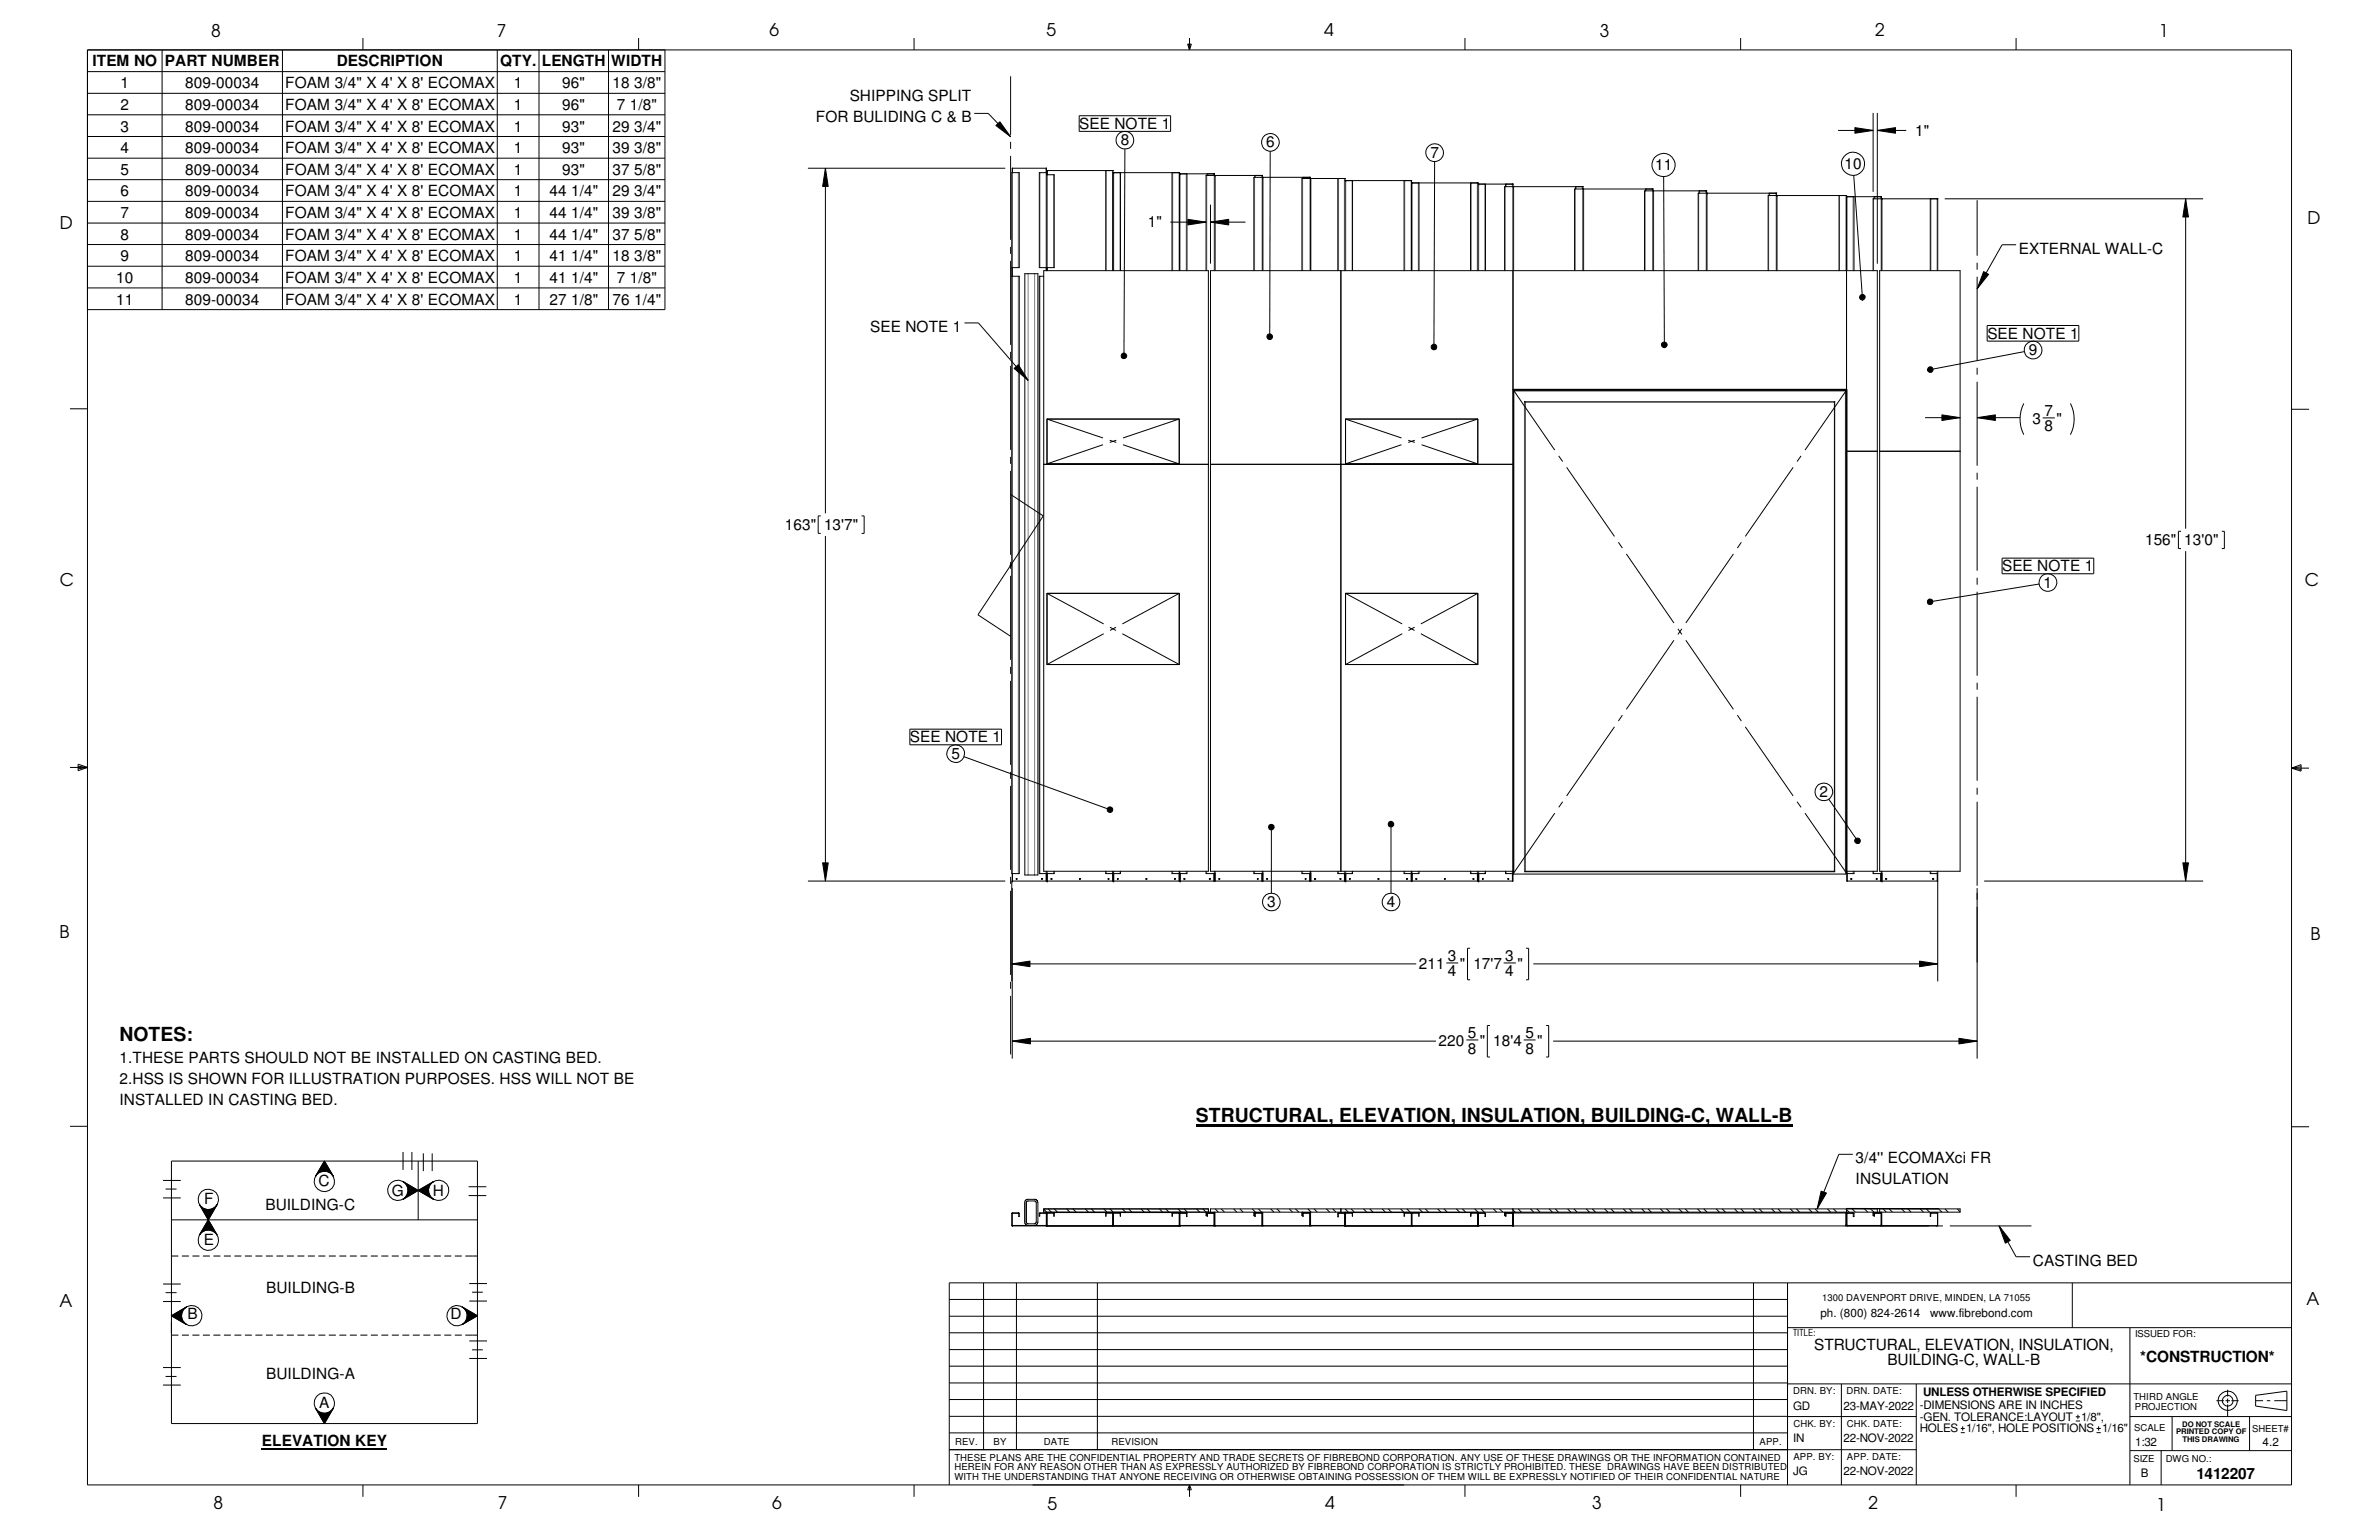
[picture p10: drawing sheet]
<svg xmlns="http://www.w3.org/2000/svg" width="432mm" height="279mm" viewBox="0 0 432 279" stroke-linecap="round" stroke-linejoin="round" font-family="sans-serif">
<defs><g id="words">
<g font-size="3.5">
<text x="21.7" y="188.8">NOTES:</text>
<text x="217" y="203.6">STRUCTURAL, ELEVATION, INSULATION, BUILDING-C, WALL-B</text>
</g>
<g font-size="3.2">
<text x="38.3" y="6.6">8</text>
<text x="90.2" y="6.7">7</text>
<text x="139.7" y="6.5">6</text>
<text x="190" y="6.5">5</text>
<text x="240.4" y="6.6">4</text>
<text x="290.4" y="6.7">3</text>
<text x="340.4" y="6.5">2</text>
<text x="391.8" y="6.7">1</text>
<text x="10.9" y="41.5">D</text>
<text x="418.8" y="40.7">D</text>
<text x="10.8" y="106.3">C</text>
<text x="418.3" y="106.4">C</text>
<text x="10.8" y="170.2">B</text>
<text x="419.4" y="170.6">B</text>
<text x="10.8" y="237.2">A</text>
<text x="418.6" y="236.7">A</text>
<text x="38.8" y="273.8">8</text>
<text x="90.3" y="273.8">7</text>
<text x="140.2" y="273.8">6</text>
<text x="190.1" y="273.9">5</text>
<text x="240.5" y="273.8">4</text>
<text x="289" y="273.9">3</text>
<text x="339.1" y="273.9">2</text>
<text x="391.3" y="274.1">1</text>
</g>
<g font-size="2.8">
<text x="16.8" y="12">ITEM NO PART NUMBER</text>
<text x="21.9" y="16">1</text>
<text x="33.6" y="16">809-00034</text>
<text x="51.8" y="16">FOAM 3/4&quot; X 4' X 8' ECOMAX</text>
<text x="61.1" y="12">DESCRIPTION</text>
<text x="90.8" y="12">QTY. LENGTH WIDTH</text>
<text x="93.3" y="16">1</text>
<text x="102.1" y="16">96&quot;</text>
<text x="111.2" y="16">18 3/8&quot;</text>
<text x="21.9" y="20">2</text>
<text x="21.9" y="23.9">3</text>
<text x="33.6" y="20">809-00034</text>
<text x="33.6" y="23.9">809-00034</text>
<text x="51.8" y="20">FOAM 3/4&quot; X 4' X 8' ECOMAX</text>
<text x="51.8" y="23.9">FOAM 3/4&quot; X 4' X 8' ECOMAX</text>
<text x="93.3" y="20">1</text>
<text x="93.3" y="23.9">1</text>
<text x="102.1" y="20">96&quot;</text>
<text x="102.1" y="23.9">93&quot;</text>
<text x="111.2" y="23.9">29 3/4&quot;</text>
<text x="111.9" y="20">7 1/8&quot;</text>
<text x="148.1" y="22.2">FOR BULIDING C &amp; B</text>
<text x="154.2" y="18.4">SHIPPING SPLIT</text>
<text x="195.9" y="23.3">SEE NOTE 1</text>
<text x="21.9" y="27.8">4</text>
<text x="33.6" y="27.8">809-00034</text>
<text x="51.8" y="27.8">FOAM 3/4&quot; X 4' X 8' ECOMAX</text>
<text x="93.3" y="27.8">1</text>
<text x="102.1" y="27.8">93&quot;</text>
<text x="111.2" y="27.8">39 3/8&quot;</text>
<text x="203.4" y="26.4">8</text>
<text x="229.8" y="26.8">6</text>
<text x="259.6" y="28.6">7</text>
<text x="347.6" y="24.6">1&quot;</text>
<text x="21.9" y="31.7">5</text>
<text x="21.9" y="35.6">6</text>
<text x="33.6" y="31.7">809-00034</text>
<text x="33.6" y="35.6">809-00034</text>
<text x="51.8" y="31.7">FOAM 3/4&quot; X 4' X 8' ECOMAX</text>
<text x="51.8" y="35.6">FOAM 3/4&quot; X 4' X 8' ECOMAX</text>
<text x="93.3" y="31.7">1</text>
<text x="93.3" y="35.6">1</text>
<text x="99.7" y="35.6">44 1/4&quot;</text>
<text x="102.1" y="31.7">93&quot;</text>
<text x="111.2" y="35.6">29 3/4&quot;</text>
<text x="111.2" y="31.7">37 5/8&quot;</text>
<text x="300.4" y="30.9">11</text>
<text x="334.8" y="30.6">10</text>
<text x="21.9" y="39.6">7</text>
<text x="33.6" y="39.6">809-00034</text>
<text x="51.8" y="39.6">FOAM 3/4&quot; X 4' X 8' ECOMAX</text>
<text x="93.3" y="39.6">1</text>
<text x="99.7" y="39.6">44 1/4&quot;</text>
<text x="111.2" y="39.6">39 3/8&quot;</text>
<text x="208.3" y="41.3">1&quot;</text>
<text x="21.9" y="43.5">8</text>
<text x="21.9" y="47.4">9</text>
<text x="33.6" y="43.5">809-00034</text>
<text x="33.6" y="47.4">809-00034</text>
<text x="51.8" y="43.5">FOAM 3/4&quot; X 4' X 8' ECOMAX</text>
<text x="51.8" y="47.4">FOAM 3/4&quot; X 4' X 8' ECOMAX</text>
<text x="93.3" y="43.5">1</text>
<text x="93.3" y="47.4">1</text>
<text x="99.7" y="43.5">44 1/4&quot;</text>
<text x="99.7" y="47.4">41 1/4&quot;</text>
<text x="111.2" y="43.5">37 5/8&quot;</text>
<text x="111.2" y="47.4">18 3/8&quot;</text>
<text x="366.4" y="46.1">EXTERNAL WALL-C</text>
<text x="21.1" y="51.4">10</text>
<text x="33.6" y="51.4">809-00034</text>
<text x="51.8" y="51.4">FOAM 3/4&quot; X 4' X 8' ECOMAX</text>
<text x="93.3" y="51.4">1</text>
<text x="99.7" y="51.4">41 1/4&quot;</text>
<text x="111.9" y="51.4">7 1/8&quot;</text>
<text x="21.1" y="55.3">11</text>
<text x="33.6" y="55.3">809-00034</text>
<text x="51.8" y="55.3">FOAM 3/4&quot; X 4' X 8' ECOMAX</text>
<text x="93.3" y="55.3">1</text>
<text x="99.7" y="55.3">27 1/8&quot;</text>
<text x="111.2" y="55.3">76 1/4&quot;</text>
<text x="157.9" y="60.2">SEE NOTE 1</text>
<text x="360.7" y="61.4">SEE NOTE 1</text>
<text x="368.2" y="64.4">9</text>
<text x="368.9" y="77">3</text>
<text x="371.1" y="75.4">7</text>
<text x="373.3" y="77">&quot;</text>
<text x="371.1" y="78.3">8</text>
<text x="142.5" y="96.2">163&quot;</text>
<text x="149.6" y="96.2">13'7&quot;</text>
<text x="389.3" y="98.9">156&quot;</text>
<text x="396.5" y="98.9">13'0&quot;</text>
<text x="363.4" y="103.6">SEE NOTE 1</text>
<text x="370.9" y="106.6">1</text>
<text x="165.1" y="134.7">SEE NOTE 1</text>
<text x="172.7" y="137.7">5</text>
<text x="330.2" y="144.6">2</text>
<text x="230" y="164.6">3</text>
<text x="251.7" y="164.6">4</text>
<text x="257.5" y="175.9">211</text>
<text x="262.8" y="177.2">4</text>
<text x="262.8" y="174.3">3</text>
<text x="265" y="175.9">&quot;</text>
<text x="267.4" y="175.9">17'7</text>
<text x="273.2" y="174.3">3</text>
<text x="273.2" y="177.2">4</text>
<text x="275.4" y="175.9">&quot;</text>
<text x="261.1" y="189.9">220</text>
<text x="266.4" y="191.2">8</text>
<text x="266.4" y="188.3">5</text>
<text x="268.6" y="189.9">&quot;</text>
<text x="271" y="189.9">18'4</text>
<text x="276.9" y="191.2">8</text>
<text x="276.9" y="188.3">5</text>
<text x="279" y="189.9">&quot;</text>
<text x="21.7" y="192.8">1.THESE PARTS SHOULD NOT BE INSTALLED ON CASTING BED.</text>
<text x="21.7" y="196.7">2.HSS IS SHOWN FOR ILLUSTRATION PURPOSES. HSS WILL NOT BE</text>
<text x="21.7" y="200.5">INSTALLED IN CASTING BED.</text>
<text x="57.8" y="215.3">C</text>
<text x="336.8" y="211">3/4'' ECOMAXci FR</text>
<text x="336.8" y="214.8">INSULATION</text>
<text x="37.1" y="218.4">F</text>
<text x="48.2" y="219.5">BUILDING-C</text>
<text x="71.1" y="217">G</text>
<text x="78.6" y="217">H</text>
<text x="37" y="225.8">E</text>
<text x="369" y="229.6">CASTING BED</text>
<text x="34" y="239.4">B</text>
<text x="48.3" y="234.6">BUILDING-B</text>
<text x="81.7" y="239.4">D</text>
<text x="329.3" y="244.9">STRUCTURAL, ELEVATION, INSULATION,</text>
<text x="48.3" y="250.1">BUILDING-A</text>
<text x="342.6" y="247.7">BUILDING-C, WALL-B</text>
<text x="388.5" y="247.1">*CONSTRUCTION*</text>
<text x="58" y="255.4">A</text>
<text x="47.5" y="262.4">ELEVATION KEY</text>
<text x="398.7" y="268.4">1412207</text>
</g>
<g font-size="2.1">
<text x="330.4" y="239">ph. (800) 824-2614</text>
<text x="350.4" y="239">www.fibrebond.com</text>
<text x="325.5" y="255.7">GD</text>
<text x="334.6" y="255.7">23-MAY-2022</text>
<text x="348.4" y="255.7">-DIMENSIONS ARE IN INCHES</text>
<text x="348.4" y="257.8">-GEN. TOLERANCE:LAYOUT</text>
<text x="349" y="253.2">UNLESS OTHERWISE SPECIFIED</text>
<text x="377.7" y="257.8">1/8&quot;,</text>
<text x="325.5" y="261.6">IN</text>
<text x="334.6" y="261.6">22-NOV-2022</text>
<text x="348.4" y="259.9">HOLES 1/16&quot;, HOLE POSITIONS 1/16&quot;</text>
<text x="387.6" y="262.4">1:32</text>
<text x="410.7" y="262.4">4.2</text>
<text x="325.5" y="267.6">JG</text>
<text x="334.6" y="267.6">22-NOV-2022</text>
<text x="388.6" y="267.9">B</text>
</g>
<g font-size="1.7">
<text x="330.7" y="236.1">1300 DAVENPORT DRIVE, MINDEN, LA 71055</text>
<text x="325.5" y="242.4">TITLE:</text>
<text x="387.5" y="242.7">ISSUED FOR:</text>
<text x="325.5" y="252.9">DRN. BY:</text>
<text x="335.2" y="252.9">DRN. DATE:</text>
<text x="387.2" y="254">THIRD ANGLE</text>
<text x="387.5" y="255.7">PROJECTION</text>
<text x="173.4" y="262.2">REV.</text>
<text x="180.3" y="262.2">BY</text>
<text x="189.5" y="262.2">DATE</text>
<text x="201.7" y="262.2">REVISION</text>
<text x="319.4" y="262.2">APP.</text>
<text x="325.5" y="258.9">CHK. BY:</text>
<text x="335.2" y="258.9">CHK. DATE:</text>
<text x="387.4" y="259.7">SCALE</text>
<text x="408.8" y="259.8">SHEET#</text>
<text x="173.2" y="266.8">HEREIN FOR ANY REASON OTHER THAN AS EXPRESSLY AUTHORIZED BY FIBREBOND CORPORATION IS STRICTLY PROHIBITED. THESE DRAWINGS HAVE BEEN DISTRIBUTED</text>
<text x="173.2" y="265">THESE PLANS ARE THE CONFIDENTIAL PROPERTY AND TRADE SECRETS OF FIBREBOND CORPORATION. ANY USE OF THESE DRAWINGS OR THE INFORMATION CONTAINED</text>
<text x="173.2" y="268.6">WITH THE UNDERSTANDING THAT ANYONE RECEIVING OR OTHERWISE OBTAINING POSSESSION OF THEM WILL BE EXPRESSLY NOTIFIED OF THEIR CONFIDENTIAL NATURE</text>
<text x="325.5" y="264.9">APP. BY:</text>
<text x="335.2" y="264.8">APP. DATE:</text>
<text x="387.2" y="265.3">SIZE</text>
<text x="393.1" y="265.3">DWG NO.:</text>
</g>
<g font-size="1.4">
<text x="395" y="260.2">PRINTED COPY OF</text>
<text x="396.1" y="258.8">DO NOT SCALE</text>
<text x="396.2" y="261.7">THIS DRAWING</text>
</g>
</g></defs>
<g fill="none" stroke="#000" stroke-width=".18">
<path d="M15.9 9.1h400v260.3h-400zM15.9 16.9h104.8M15.9 13h104.8M29.4 9.1v47.1M51.3 9.1v47.1M65.9 6.9v2.2M90.3 9.1v47.1M97.8 9.1v47.1M110.4 9.1v47.1M115.9 6.9v2.2M120.7 9.1v47.1h-104.8M165.9 6.9v2.2"/>
<path d="M183.4 13.8v10.7M215.6 8h.6l-.3 1.1zM215.7 8l.2 1.1M215.9 6.9v2.2M216 8l-.1 1.1M265.9 6.9v2.2M315.9 6.9v2.2M365.9 6.9v2.2M15.9 20.8h104.8M15.9 24.8h104.8M15.9 28.7h104.8M15.9 32.6h104.8"/>
<path d="M15.9 36.5h104.8M146.6 30.5h35.9M149.8 30.5l.5 3.3h-1zM149.8 30.5v62.6M176.8 20.6h2.6l4 4.2M180.8 22.8l.7-.7 1.9 2.7zM183.4 25.7v1.3M183.4 28.3v15.2M183.7 31.3v-.8h6.2v.8M183.8 30.5h.1M183.8 30.5v.8M189.9 30.5v.8"/>
<path d="M190 31.7h1.3v16.9h-2.7v-17.3h1.4v17.3M190.1 30.9h.1M190.1 30.9v.8M195.9 21h16.6v2.8h-16.6zM200.7 30.9v18.2M202 31.3h12.1M202 30.9v18.2M202.1 30.9h-12.1v.8M202.1 31.3h.1M203.4 31.3v17.8M204.2 27.1l-.2 37.5M212.7 31.3v17.8"/>
<path d="M214.1 31.5h6.4M214.1 31.3v17.8M214.2 31.5h.1M215.4 31.5v17.6M215.6 39.8l3.3 .5-3.3 .5zM219.1 31.5v.3M219.7 37.1v10.7M220.4 31.5v.3M220.5 31.8h.1M220.5 31.8v17.3M227.8 31.8v.4M229.1 31.8v.4"/>
<path d="M229.2 31.8h-10.3v17.3M229.2 32.2h.1M229.2 32.2v16.9M230.5 27.4v33.7M236.5 32.2v.2M237.8 32.2v.2M237.8 32.2h-10.2v16.9M237.9 32.4v16.7M242.8 32.4v16.7M244.1 32.4v16.7M244.1 32.8h12.1M244.2 32.4h-7.9v16.7"/>
<path d="M244.3 32.8h.1M245.5 32.8v16.3M254.8 32.8v16.3M256.2 32.8v16.3M256.2 33.2h12.1M257.6 33.2v15.9M260.4 29.3l-.1 33.6M266.9 33.2v15.9M268.3 33.4h6.4M268.3 33.2v15.9M268.4 33.4h.1M269.6 33.4v15.7"/>
<path d="M273.3 33.4v.5M274.6 33.4v.5M274.7 33.9v15.2M286 33.9v.4M287.3 33.9v.4M287.4 33.9h-14.3v15.2M287.4 34.3v14.8M298.7 34.3v.3M300 34.3v.3M300.1 34.3h-14.3v14.8M300.1 34.6v14.5M302 32l.1 30.6"/>
<path d="M308.4 34.6v.5M309.8 34.6v.5M309.8 34.6h-11.3v14.5M309.8 35.1v14M309.8 35.1h.1M321.1 35.1v.4M322.5 35.1v.4M322.5 35.1h-14.3v14M322.5 35.5v13.6M322.5 35.5h.1M333.6 23.7h6.4M333.8 35.5v13.6"/>
<path d="M335.2 35.5v123h1.3v-.4M335.2 35.7h6.3v.4M335.2 35.5h-14.3v13.6M336.5 31.8l1.5 22.1M336.5 35.7v13.4M336.7 23.2l3.3 .5-3.3 .5zM340 20.5v14.3M340.1 35.7v.4M340.7 23.7l3.3-.5v1zM340.7 20.5v27.3M340.7 23.7h5.3M341.5 36.1v13"/>
<path d="M341.6 36.1h.1M350.4 36.1v13M351.7 36.1v13M351.7 36.1h-11.7v13M353 36.1h46.9M358.9 36.3v10.1M396.7 36.1l.5 3.3h-1zM396.7 36.1v59.8M15.9 40.5h104.8M15.9 44.4h104.8M15.9 48.3h104.8M15.9 52.2h104.8"/>
<path d="M175 58.6h2.6l9 10.4M183.4 44.8v1.3M183.4 47.3v15.3M183.6 48.6h1.4v-17.3h-1.4v127.2h1.4v-108.4h-1.4M183.7 48.6v1.5M186 49.7h2.4v109h-2.4zM189.4 49.1h29.9v109h-29.9zM189.4 50.1h-.8v108.4h2.7v-.4M189.9 48.6v.5M190 48.6v.5M190.1 48.6v.5M212.4 40.3h6.5"/>
<path d="M219.7 40.3l3.3-.5v1zM219.7 40.3h6.4M243.4 49.1v109M274.6 49.1v110.8h-6.2v-1.4M337.7 53.6a.52 .52 0 0 1 .8 .1 .52 .52 0 0 1-.4 .7l-.1-.5 .1 .5a.51 .51 0 0 1-.5-.2 .51 .51 0 0 1 .1-.6zM341.2 49.1h14.6v109h-14.6zM358.9 47.7v1.2M358.9 50.2v15.2M360 49.3l.9 .5-2 2.6zM360.7 59.1h16.6v2.8h-16.6zM365.9 44.4h-2.5l-4.5 8M12.7 74.2h3.2"/>
<path d="M183.4 63.8v1.3M183.4 66.4v15.2M184.1 66.8l.7-.6 1.8 2.8zM190 76v8.2M190 76h24v8.2h-24M190 76l10.2 3.5M201.4 79.9l1.2 .4M202.6 79.9l-1.2 .4M203.6 64.2a.51 .51 0 0 1 .9 .2 .51 .51 0 0 1-.5 .7v-.5v.5a.51 .51 0 0 1-.5-.3 .51 .51 0 0 1 .1-.6zM214 76l-10.2 3.5M230.1 60.7a.52 .52 0 0 1 .8 .2 .52 .52 0 0 1-.4 .7v-.5v.5a.53 .53 0 0 1-.5-.3 .53 .53 0 0 1 .1-.6zM244.2 76h24v8.2h-24"/>
<path d="M244.2 76v8.2M244.2 76l10.2 3.5M255.6 79.9l1.2 .4M256.8 79.9l-1.2 .4M259.8 62.7a.51 .51 0 0 1 .9 0 .51 .51 0 0 1-.4 .8v-.6v.6a.51 .51 0 0 1-.5-.8zM268.2 76l-10.2 3.5M274.7 70.9l.1 .1M274.7 70.9v87.7h60.3v-87.7M274.7 70.9h60.3M276.7 72.9h.1M276.8 72.9h56.2M276.8 72.9v85.3"/>
<path d="M301.7 62.2a.52 .52 0 0 1 .9 .2 .52 .52 0 0 1-.5 .7v-.5v.5l-.5-.4zM333 72.9v85.3M333 72.9h.1M335 70.9l-.1 .1M335.2 70.7h-60.6l7.6 11M335.2 70.7v89.2h6.3v-1.4M335.2 70.7l-7.6 11M349.4 75.8h6.4M350 66.8a.5 .5 0 0 1 .8-.1 .5 .5 0 0 1-.2 .8 .5 .5 0 0 1-.7-.4h.5h-.5zM352.5 75.3l3.3 .5-3.3 .5zM358.9 75.8l3.3-.5v1zM358.9 66.7v1.3"/>
<path d="M358.9 69.3v15.2M358.9 75.8h7.7M367.3 73.2a6.3 6.3 0 0 0 0 5.7M367.4 63.8l-17 3.3M370.8 75.8h2.2M375.8 73.2a6.3 6.3 0 0 1 0 5.7M415.9 74.3h3.2M149 93.6h-.5v3.2h.5M149.8 97.2v62.7M156.4 93.6h.4v3.2h-.4M183.4 82.9v1.3M183.4 85.4v15.3"/>
<path d="M183.4 89.7l6 3.9-11.9 17.9 5.9 3.9M189.4 84.2h29.9M200.2 80.7l-10.2 3.5M203.8 80.7l10.2 3.5M219.7 84.2h54.9M254.4 80.7l-10.2 3.5M258 80.7l10.2 3.5M282.9 82.7l.7 1M284.4 84.8l8.6 12.5M293.8 98.4l.7 1M316.1 98.4l-.8 1M325.5 84.8l-8.7 12.5"/>
<path d="M326.9 82.7l-.7 1M335.2 81.9h5.5M341.2 81.9h14.6M358.9 85.8v1.2M358.9 88.3v15.2M395.9 96.4h-.5v3.1h.5M396.7 100v59.9M403.3 96.4h.4v3.1h-.4M183.3 102.6h.3M183.3 102.4l.3 .3M183.4 101.9v1.3M183.4 104.5v15.2"/>
<path d="M183.6 102.4l-.3 .3M190 107.7v12.9M190 107.7h24M190 107.7l10.3 5.5M200.3 115l-10.3 5.6M201.5 113.8l1.1 .6M202.6 113.8l-1.1 .6M203.7 115l10.3 5.6M214 107.7v12.9M214 107.7l-10.3 5.5M244.2 107.7h24M244.2 107.7v12.9"/>
<path d="M244.2 107.7l10.3 5.5M254.5 115l-10.3 5.6M255.7 113.8l1.1 .6M256.8 113.8l-1.1 .6M257.9 115l10.3 5.6M268.2 107.7v12.9M268.2 107.7l-10.3 5.5M295.2 100.5l8.6 12.5M303.8 116.2l-8.6 12.5M304.5 114.1l.8 1M305.3 114.1l-.8 1M306 116.2l8.6 12.5"/>
<path d="M314.6 100.5l-8.6 12.5M350.1 108.8a.5 .5 0 0 1 .7 .1 .5 .5 0 0 1-.3 .7 .5 .5 0 0 1-.7-.3l.5-.1-.5 .1zM358.9 104.8v1.3M358.9 107.4v15.2M363.4 101.3h16.6v2.8h-16.6zM370.1 106l-19.8 3.2M12.7 139.2h3.2M14.2 138.6l1.7 .6-1.7 .6zM14.2 139l1.7 .2M15.9 139.2l-1.7 .3M165.1 132.3h16.7v2.8h-16.7zM175 137.3l26.5 9.6"/>
<path d="M183.4 121v1.3M183.4 123.5v15.3M190 120.6h24M244.2 120.6h24M293 131.9l-8.6 12.5M294.5 129.8l-.7 1M315.3 129.8l.8 1M316.8 131.9l8.7 12.5M358.9 123.9v1.2M358.9 126.4v15.2M415.9 139.4l1.8 .2M415.9 139.4l1.8-.7v1.2z"/>
<path d="M415.9 139.4h3.2M417.7 139.1l-1.8 .3M146.6 159.9h35.9M149.3 156.5h1l-.5 3.4zM183.4 140v1.3M183.4 142.6v15.2M183.4 159.1v1.3M183.6 159.8v18.3M183.7 158.5v1.4h6.2v-1.4M183.8 159.9h.1M183.8 158.5v1.4M184.4 159.4h.2v.1l-.1 .1z"/>
<path d="M189.1 159.4h.1v.1l-.1 .1zM189.9 158.5v1.4M190 158.1v.4M190.1 159.9h.1M190.1 158.5v1.4M190.8 159.4h.1l.1 .1-.2 .1zM196 159.4h.1v.1l-.1 .1zM200.7 158.1v.4h2.7v-.4M201.1 146.6a.5 .5 0 0 1 .6-.1 .5 .5 0 0 1 .2 .6l-.4-.2 .4 .2a.5 .5 0 0 1-.7 .2 .5 .5 0 0 1-.1-.7zM201.1 159.4l.2 .1-.1 .1zM202 158.5v1.4M202 158.1v1.8h-12v-1.4"/>
<path d="M202.1 159.9h.1M202.1 158.5v1.4M202.8 159.4h.2v.1l-.1 .1zM208 159.4h.2v.1l-.2 .1zM212.7 158.1v.4h2.7v-.4M213.2 159.4h.2v.1l-.2 .1zM214 158.5v1.4M214.1 158.1v1.8h-12v-1.4M214.2 158.5v1.4h6.2v-1.4M214.2 159.9h.1M214.2 158.5v1.4M214.9 159.4h.2v.1l-.2 .1z"/>
<path d="M218.9 158.1v.4h1.6M219.5 159.4h.2v.1l-.2 .1zM220.3 158.5v1.4M220.5 158.5h.1M220.5 158.1v1.8h8.6v-1.4M221.2 159.4h.2v.1l-.1 .1zM227.6 158.1v.4h1.6M228.2 159.4h.2v.1l-.1 .1zM229.1 158.5v1.4M229.2 158.5h.1M229.2 158.1v1.8h8.6v-1.4M229.9 159.4h.2v.1l-.1 .1z"/>
<path d="M230.4 149.7l.4-.1v.5v-.5a.51 .51 0 0 1 .4 .6 .51 .51 0 0 1-.8 .3 .51 .51 0 0 1 0-.8zM230.8 150.1v12M236.3 158.1v.4h1.6v1.4M236.9 159.4l.2 .1-.2 .1zM237.7 158.5v1.4M237.9 158.1v1.8h6.2v-1.8M238.6 159.4h.2v.1l-.2 .1zM242.8 158.1v.4h2.7v-.4M243.2 159.4h.2v.1l-.2 .1zM244.1 158.5v1.4M244.3 159.9h.1M244.3 158.5v1.4"/>
<path d="M244.9 159.4h.2v.1l-.1 .1zM250.1 159.4h.2v.1l-.2 .1zM252.1 149.2l.4-.2v.5v-.5a.51 .51 0 0 1 .5 .6 .51 .51 0 0 1-.8 .4 .51 .51 0 0 1-.1-.8zM252.5 149.5v12.6M254.8 158.1v.4h2.8v-.4M255.3 159.4h.2v.1l-.1 .1zM256.2 158.5v1.4M256.2 158.1v1.8h-12v-1.4M257 159.4h.2v.1l-.2 .1zM262.2 159.4l.2 .1-.2 .1zM266.9 158.1v.4h2.7v-.4M267.4 159.4h.1v.2z"/>
<path d="M268.2 158.5v1.4M268.3 158.1v1.8h-12v-1.4M268.4 159.9h.1M268.4 158.5v1.4M269.1 159.4h.1v.1l-.1 .1zM273.3 158.1v.4h1.3M273.7 159.4h.2l-.1 .2zM274.5 158.5v1.4M274.6 158.1h-54.9v-109h121v109h-5.5M274.7 158.2h.1M276.7 158.2h56.3M276.8 158.1h56.2"/>
<path d="M282.2 147.5l-7.6 11.1M283.6 145.5l-.7 1M326.2 145.5l.7 1M327.6 147.5l7.6 11M331.9 145l5.2 7.5M334.9 158.2h.1M336 159.4h.1v.2zM336.8 152.1a.52 .52 0 0 1 .7 .1 .52 .52 0 0 1-.1 .8l-.3-.5 .3 .5a.52 .52 0 0 1-.7-.2 .52 .52 0 0 1 .1-.7zM340 158.1v.4h1.6v1.4M340.6 159.4h.1v.1l-.1 .1zM341.4 158.5v1.4M341.5 158.1v1.8h10.2"/>
<path d="M341.6 159.9h.1M342.3 159.4l.2 .1-.2 .1zM350.4 158.1v.4h1.3M350.8 159.4h.2l-.1 .2zM351.7 158.5v1.4M351.7 158.1v20M358.9 142.9v1.3M358.9 145.5v15.2M360.1 159.9h39.8M396.2 156.5h1l-.5 3.4zM183.4 161.6v15.3M183.4 178.1v1.3"/>
<path d="M183.6 174.9l3.3-.5v1zM183.6 174.9h73.4M183.7 161.1v31M262.5 174.7h2.2M266.8 172h-.4v5.8h.4M272.9 174.7h2.2M277 172h.5v5.8h-.5M278.3 174.9h73.4M348.4 174.4l3.3 .5-3.3 .5zM358.9 161.1v31M183.4 180.7v10.6M183.7 188.9l3.3-.5v1z"/>
<path d="M183.7 188.9h76.9M266.1 188.7h2.2M270.4 186.1h-.4v5.7h.4M276.6 188.7h2.1M280.6 186.1h.5v5.7h-.5M281.9 188.9h77M355.6 188.4l3.3 .5-3.3 .5zM12.7 204.3h3.2M29.6 217.3h3.2M29.6 214.2h3.2M30.1 215.7h1.9M31.1 210.7h55.6v47.6h-55.6z"/>
<path d="M36.2 218.5l.2 .3a1.76 1.76 0 0 0 1.2 .7l1.1-.3 .7-.7-1.6 2.8zM36.2 218.5l1.6 2.8M39.4 218.5l-1.6 2.8M57.3 213.4l1.6-2.7 1.6 2.7M58.9 210.7l1.6 2.7-.1-.2a1.83 1.83 0 0 0-1.4-.7l-.5 .1a1.51 1.51 0 0 0-1.2 .8zM73.2 214.4l2.7 1.6-2.7 1.6 .7-.8 .2-.8-.2-.8-.3-.4zM73.2 209v3.3M73.2 214.4l2.7 1.6M74.8 209v3.3M75.9 216l2.8-1.6-.3 .1a1.73 1.73 0 0 0-.6 1.3v.4a1.79 1.79 0 0 0 .9 1.4zM75.9 216l-2.7 1.6M75.9 216l2.8 1.6"/>
<path d="M75.9 210.7v10.6M76.8 209.3v3.2M78.4 209.3v3.2M78.7 214.4l-2.8 1.6M85 216.9h3.3M85 215.3h3.3M186.3 218l.1-.1h1.5l.1 .1 .1 3.7-.2 .3h-1.3l-.3-.1zM189.4 219.3v.6h166.4v-.6h-14.6v.6M189.4 219.3h29.9v.6M189.4 219.3l.6 .7M190 220h.1M190 219.9v2.6h24.1v-2.6"/>
<path d="M190 220h24.1M190.2 219.3l.6 .6M191.3 219.3l.6 .6M193.6 219.3l.6 .6M194.7 219.3l.6 .6M197 219.3l.6 .6M198.1 219.3l.6 .6M200.3 219.3l.7 .6M201.5 219.3l.6 .6M203.7 219.3l.6 .6M204.9 219.3l.5 .6M207.1 219.3l.6 .6"/>
<path d="M208.2 219.3l.6 .6M210.4 219.3l.6 .6M211.6 219.3l.6 .6M213.8 219.3l.6 .6M214.1 220h.1M214.9 219.3l.6 .6M217.2 219.3l.6 .6M218.3 219.3l.6 .6M219 219.9l-.1 .1v.6l.1-.6h1.4v2.3M219.7 219.9v-.6h121v.6M220.4 219.9l.1 .1v2.4M220.6 219.3l.5 .6"/>
<path d="M221.7 219.3l.5 .6M223.9 219.3l.6 .6M225 219.3l.6 .6M227.3 219.3l.6 .6M227.7 219.9l-.1 .1v.6l.1-.6h1.4v2.3M228.4 219.3l.6 .6M229.1 219.9l.1 .1v2.4M230.6 219.3l.6 .6M231.8 219.3l.6 .6M234 219.3l.6 .6M235.1 219.3l.7 .6M236.4 219.9l-.1 .1v.6l.1-.6h1.4v2.3"/>
<path d="M237.4 219.3l.6 .6M237.7 219.9l.2 .1v2.3M238.5 219.3l.6 .6M240.7 219.3l.6 .6M241.9 219.3l.6 .6M243.4 219.3v.6M244.1 220h.1M244.1 220h24.2M244.1 219.3l.6 .6M245.2 219.3l.6 .6M247.5 219.3l.6 .6M248.6 219.3l.6 .6"/>
<path d="M250.9 219.3l.6 .6M252 219.3l.6 .6M254.2 219.3l.6 .6M255.4 219.3l.5 .6M257.6 219.3l.6 .6M258.7 219.3l.6 .6M260.9 219.3l.6 .6M262.1 219.3l.6 .6M264.3 219.3l.6 .6M265.4 219.3l.6 .6M267.7 219.3l.6 .6v2.6h-24.2v-2.6M268.3 220h.1"/>
<path d="M268.8 219.3l.6 .6M271.1 219.3l.6 .6M272.2 219.3l.6 .6M273.2 219.9l-.1 .1v.6l.1-.6h1.4M274.4 219.3l.6 .6M274.6 219.9v.1M274.6 219.3v.7M275.5 219.3l.6 .6M277.8 219.3l.6 .6M278.9 219.3l.6 .6M281.2 219.3l.6 .6M282.3 219.3l.6 .6"/>
<path d="M284.5 219.3l.6 .6M285.7 219.3l.6 .6M287.9 219.3l.6 .6M289 219.3l.6 .6M291.3 219.3l.5 .6M292.4 219.3l.6 .6M294.6 219.3l.6 .6M295.7 219.3l.6 .6M298 219.3l.6 .6M299.1 219.3l.6 .6M301.4 219.3l.6 .6M302.5 219.3l.6 .6"/>
<path d="M304.7 219.3l.7 .6M305.9 219.3l.6 .6M308.1 219.3l.6 .6M309.2 219.3l.6 .6M311.5 219.3l.6 .6M312.6 219.3l.6 .6M314.8 219.3l.6 .6M316 219.3l.6 .6M318.2 219.3l.6 .6M319.3 219.3l.6 .6M321.6 219.3l.6 .6M322.7 219.3l.6 .6"/>
<path d="M325 219.3l.5 .6M326.1 219.3l.5 .6M328.3 219.3l.6 .6M329.4 219.3l.6 .6M330.5 216.1l1 .4-1.7 2.8zM331.7 219.3l.6 .6M332.8 219.3l.6 .6M335 219.3l.6 .6M335.2 219.3h16.6l-16.6-.1v3.2h-.2M336.2 219.3l.6 .6M336.3 209.4h-2.5l-4 9.9M338.4 219.3l.6 .6"/>
<path d="M339.5 219.3l.6 .6M340.1 219.9l-.1 .7v-.6h1.5v2.3M341.4 219.9l.1 .1 .1 2.3M341.8 219.3l.6 .6M342.9 219.3l.6 .6M345.1 219.3l.6 .6M346.3 219.3l.6 .6M348.5 219.3l.6 .6M349.6 219.3l.6 .6M351.9 219.3l.6 .6M353 219.3l.6 .6M355.3 219.3l.5 .6"/>
<path d="M415.9 204.4h3.2M29.6 236.1h3.2M29.6 233h3.2M30.1 234.5h1.9M31.1 238.7l2.8-1.6-.3 .2a1.87 1.87 0 0 0 .3 3zM31.1 227.9h1.3M31.1 221.3h55.6M33 227.9h1.3M33.9 237.1l-2.8 1.6 2.8 1.6M34.9 227.9h1.3M36.8 227.9h1.3M37.8 221.3l1.6 2.8-.4-.5a1.88 1.88 0 0 0-2.8 .5z"/>
<path d="M37.8 221.3l1.6 2.8M37.8 221.3l-1.6 2.8M38.7 227.9h1.3M40.6 227.9h1.3M42.5 227.9h1.3M44.4 227.9h1.3M46.4 227.9h1.2M48.3 227.9h1.2M50.2 227.9h1.2M52.1 227.9h1.2M54 227.9h1.2M55.9 227.9h1.2"/>
<path d="M57.8 227.9h1.3M59.7 227.9h1.3M61.6 227.9h1.3M63.5 227.9h1.3M65.4 227.9h1.3M67.3 227.9h1.3M69.2 227.9h1.3M71.1 227.9h1.3M73 227.9h1.3M74.9 227.9h1.3M76.8 227.9h1.3M78.7 227.9h1.3"/>
<path d="M80.6 227.9h1.3M82.5 227.9h1.3M83.9 237.1l2.8 1.6-2.8 1.6 .2-.1a1.72 1.72 0 0 0 .7-1.2l-.1-1-.3-.5zM83.9 237.1l2.8 1.6-2.8 1.6M84.5 227.9h2.2M85.2 232.9h3.2M85.2 236.1h3.2M85.7 234.4h1.9M172.3 235.8h152.1M172.3 238.8h152.1M178.5 232.7v30.3M183.8 222.3h.1"/>
<path d="M183.8 222.3l-.1 .1M184.5 232.7v30.3M184.8 220l.2 .2v.5l-.1-.6h-1.2l.1 2.2M184.8 220l-1.2 .1 .1 2.3M186.6 222.3l-.3-.1-.3-.2v-4.1l.4-.3h1.6l.3 .3 .1 3.8-.1 .4-.5 .2M189.9 222.3h-6.1M189.9 222.3h.1M189.9 222.3v.1M189.9 222.4h-6.2M190 220.2l-.1-.2-1.3 .1v.5l.1-.5 1.2 .1v2.1M190 222.4h24.1M190 220.1h1.3v.5l-.1-.5h-1.2l.1 2.2"/>
<path d="M190.1 222.3l-.2 .1M190.1 222.3h11.9M199.2 232.7v30.3M202 222.3h.1M202 220.1h1.4v.5l-.1-.5h-1.2v2.2M202 222.3l.1 .1v-.1M202 222.3l-.1 .1M202 220.1h-1.3v.5l.1-.5h1.2v2.2M202 220.1v2.2M202.1 222.3h11.9M214 222.3v.1M214.1 220.2l.1-.2 1.2 .1v.6l-.1-.6h-1.1v2.2"/>
<path d="M214.1 222.3l.1 .1M214.1 220.1h-1.4v.5l.2-.5h1.1v2.2M214.2 222.3h.1M214.2 222.3v.1M220.3 222.3h-6.1M220.3 222.3h.1M220.3 222.3l.1 .1M220.4 222.4h-6.2M220.4 220.2v-.2l-1.3 .1v.5l.1-.5h1.1v2.2M220.4 222.3v.1M220.4 222.3l.1 .1M220.5 222.3h8.6"/>
<path d="M229.1 222.3h.1M229.1 222.3l-8.6 .1M229.1 220.1h-1.3v.6l.1-.6h1.2v2.2M229.1 222.3l.1 .1M229.2 222.3h8.5M236.6 220l-.1 .7 .1-.6h1.1v2.2M237.7 220l.1 .1M237.7 222.3h.1M237.8 222.3l.1 .1M237.8 222.3l-8.6 .1M237.9 222.3v.1M244.1 222.3h-6.2"/>
<path d="M244.1 222.3h.1M244.1 222.3v.1M244.1 222.4h-6.2M244.1 220.2v-.2l-1.3 .1v.7l.1-.7h1.2v2.2M244.1 222.4h24.2M244.1 220.1h1.4v.5l-.1-.5h-1.2l.1 2.2M244.3 222.3l-.2 .1M244.3 222.3h11.9M256.2 222.3h.1M256.2 220.1h1.4v.5l-.1-.5h-1.2v2.3l-.1-.1M256.2 222.3l-.1 .1M256.2 220.1h-1.4v.5l.1-.5h1.3v2.2"/>
<path d="M256.2 220.1v2.2M256.3 222.3h11.9M268.2 222.3l.1 .1h-.2M268.3 220.2v-.2l1.3 .1v.6l-.1-.6h-1.1v2.2M268.3 222.3l.1 .1M268.3 220.1h-1.4v.5l.1-.5h1.2v2.2M268.4 222.3h.1M268.4 222.3v.1M274.5 222.3h-6.1M274.5 222.3h.1M274.5 222.3l.1 .1M274.6 222.4h.1"/>
<path d="M274.6 222.4h-6.2M274.6 220.2v-.2l-1.3 .1v.5v-.5h1.2v2.2M274.6 220v2.4M274.7 222.4h60.3M274.7 222.3l-.1 .1M274.7 222.4v-2.4h60.3v2.4M318.3 232.7v30.3M324.4 232.7v36.7M335 222.3l.2 .1M335.1 222.4h-.1M335.2 220.2v-.2h1.2l.1 .2v.5h-.1v-.6h-1.2v2.3M335.2 222.3h6.2"/>
<path d="M335.2 222.4h17.4M341.3 220h-1.1l-.1 .6 .1-.5 1.2 .1v2.1M341.3 220l.2 .2M341.4 222.3l.1 .1M341.5 222.4h-.2M341.5 222.3v.1M341.5 222.3v.1l.1-.1M341.6 222.3h10.1M351.7 222.3v-2.2h-1.3v.6v-.7l1.3 .1v2.2M351.7 222.3h.1M351.7 222.3l-.1 .1M353.9 222.4h14.8"/>
<path d="M362.8 222.4l2.1 2.6-.9 .6zM362.8 222.4l3.1 5.6h2.6M376.1 232.7v8.2M415.9 232.7h-243.6v36.7M29.6 248.1h3.2M29.6 251.3h3.2M30.1 249.7h1.9M31.1 242.2h1.3M33 242.2h1.3M34.9 242.2h1.3M36.8 242.2h1.3M38.7 242.2h1.3"/>
<path d="M40.6 242.2h1.3M42.5 242.2h1.3M44.4 242.2h1.3M46.4 242.2h1.2M48.3 242.2h1.2M50.2 242.2h1.2M52.1 242.2h1.2M54 242.2h1.2M55.9 242.2h1.2M57.3 255.5l.8 .7 .6 .2h.4a1.79 1.79 0 0 0 1.4-.9l-1.6 2.8zM57.3 255.5l1.6 2.8 1.6-2.8M57.8 242.2h1.3"/>
<path d="M59.7 242.2h1.3M61.6 242.2h1.3M63.5 242.2h1.3M65.4 242.2h1.3M67.3 242.2h1.3M69.2 242.2h1.3M71.1 242.2h1.3M73 242.2h1.3M74.9 242.2h1.3M76.8 242.2h1.3M78.7 242.2h1.3M80.6 242.2h1.3"/>
<path d="M82.5 242.2h1.3M84.5 242.2h2.2M85.2 246.5h3.2M85.2 243.3h3.2M85.7 244.9h1.9M172.3 241.8h152.1M172.3 244.9h152.1M172.3 247.9h152.1M172.3 250.9h152.1M172.3 253.9h152.1M172.3 257h152.1M172.3 260h152.1"/>
<path d="M324.4 257h23.4M324.4 240.9h91.5M324.4 251.1h91.5M334.2 251.1v18.3M347.8 251.1v18.3M355.9 259.9h.7M355.9 259.2h.7M356.2 258.8v.7M376.8 257.8h.7M376.8 257h.7M377.1 256.7v.7M380.5 259.9h.8"/>
<path d="M380.5 259.2h.8M380.9 258.8v.7M386.6 240.9v28.5M386.6 257h29.3M394.3 257v6.2M402.3 254.1h1.3M403.9 254.1h.8M404.3 252.1v1.3M404.3 253.7v.9M404.3 254.8v2.2M405 254.1h1.3M408.3 257v6.2"/>
<path d="M409.4 254.1h1.4M409.4 253.2l5.7-.8v3.5l-5.7-.8zM411.4 254.1h.7M412.8 254.1h2.3M65.9 269.4v2.2M115.9 269.4v2.2M165.9 269.4v2.2M172.3 263h175.5M215.9 269.4l.3 .9h-.6zM215.9 269.4v2.2M265.9 269.4v2.2M315.9 269.4v2.2"/>
<path d="M365.9 269.4v2.2M386.6 263.2h29.3M392.3 263.2v6.2"/>
<circle cx="204.2" cy="25.4" r="1.6"/>
<circle cx="230.6" cy="25.8" r="1.61"/>
<circle cx="260.4" cy="27.7" r="1.62"/>
<circle cx="301.9" cy="29.9" r="2.11"/>
<circle cx="336.4" cy="29.7" r="2.11"/>
<circle cx="369" cy="63.5" r="1.61"/>
<circle cx="371.7" cy="105.7" r="1.62"/>
<circle cx="173.5" cy="136.7" r="1.6"/>
<circle cx="331" cy="143.7" r="1.61"/>
<circle cx="230.8" cy="163.7" r="1.6"/>
<circle cx="252.5" cy="163.7" r="1.6"/>
<circle cx="37.8" cy="217.6" r="1.86"/>
<circle cx="58.9" cy="214.3" r="1.87"/>
<circle cx="72.2" cy="216" r="1.85"/>
<circle cx="79.6" cy="216" r="1.85"/>
<circle cx="34.8" cy="238.7" r="1.85"/>
<circle cx="37.8" cy="225" r="1.87"/>
<circle cx="82.9" cy="238.7" r="1.84"/>
<circle cx="58.9" cy="254.6" r="1.85"/>
<circle cx="404.3" cy="254.2" r=".96"/>
<circle cx="404.4" cy="254.1" r="1.74"/>
</g>
<g fill="none" stroke="#808080" stroke-width=".18">
<path d="M183.8 30.5v129.4M184.8 31.3v17.3M188.8 31.3v17.3M189.9 30.5v18.6M190.1 30.9v18.2M191.2 31.7v16.9M200.8 30.9v18.2M202 30.9l-.1 18.2M202.2 31.3l-.1 17.8M203.3 31.3v17.8M212.9 31.3v17.8M214 31.3v17.8"/>
<path d="M214.2 31.5v17.6M215.3 31.5v17.6M219 31.8v17.3M219.2 31.5v.3M220.3 31.5v.3M220.4 31.8v17.3M220.6 31.8v17.3M227.7 32.2v16.9M227.9 31.8v.4M229.1 31.8l-.1 .4M229.1 32.2v16.9M229.2 32.2v16.9"/>
<path d="M236.4 32.4v16.7M236.6 32.2v.2M237.7 32.4v16.7M237.7 32.2v.2M238 32.4v16.7M243 32.4v16.7M244.1 32.4l-.1 16.7M244.3 32.8v16.3M245.4 32.8v16.3M255 32.8v16.3M256.2 32.8l-.1 16.3M256.4 33.2l-.1 15.9"/>
<path d="M257.4 33.2v15.9M267 33.2v15.9M268.2 33.2l-.1 15.9M268.4 33.4v15.7M269.5 33.4v15.7M273.2 33.9v15.2M273.4 33.4v.5M274.5 33.4v.5M274.6 33.9v15.2M274.7 33.9v15.2M285.9 34.3v14.8M286.1 33.9v.4"/>
<path d="M287.2 33.9v.4M287.3 34.3v14.8M287.4 34.3v14.8M298.6 34.6v14.5M298.8 34.3v.3M299.9 34.3v.3M300 34.6v14.5M300.1 34.6v14.5M308.3 35.1v14M308.5 34.6v.5M309.6 34.6l.1 14.5M309.6 34.6h.1"/>
<path d="M309.8 35.1v14M321 35.5v13.6M321.2 35.1v.4M322.4 35.1l-.1 .4M322.4 35.5v13.6M322.5 35.5v13.6M333.9 35.5v13.6M335.1 35.5l-.1 13.6M335.3 35.7v13.4M336.3 35.7v13.4M340.1 36.1v13M340.3 35.7v.4"/>
<path d="M341.4 35.7l-.1 .4M341.4 36.1v13M341.6 36.1v13M350.5 36.1v13M351.6 36.1v13M184.8 50.1v108.4M186.6 49.7v109M187.8 49.7v109M188.8 50.1v108.4M189.9 158.1v1.8M190.1 158.1v1.8M191.2 158.1v.4"/>
<path d="M200.8 158.1v.4M201.9 158.1v1.8M202.1 158.1v1.8M203.3 158.1v.4M212.9 158.1v.4M214 158.1v1.8M214.2 158.1v1.8M215.3 158.1v.4M219 158.1v.4M220.3 158.5v1.4M220.4 158.1v.4M220.6 158.1v1.8"/>
<path d="M227.7 158.1v.4M229 158.5v1.4M229.1 158.1v.4M229.2 158.1v1.8M236.4 158.1v.4M237.7 158.5v1.4M237.7 158.1v.4M238 158.1v1.8M243 158.1v.4M244 158.1v1.8M244.3 158.1v1.8M245.4 158.1v.4"/>
<path d="M255 158.1v.4M256.1 158.1v1.8M256.3 158.1v1.8M257.4 158.1v.4M267 158.1v.4M268.1 158.1v1.8M268.4 158.1v1.8M269.5 158.1v.4M273.4 158.1v.4M274.5 158.1v1.8M274.8 158.2v-87.2h60.1v87.2M276.7 158.2v-85.3h56.3v85.3"/>
<path d="M335.3 158.1v1.8M336.3 158.1v.4M340.1 158.1v.4M341.3 158.5v1.4M341.4 158.1v.4M341.6 158.1v1.8M350.5 158.1v.4M351.6 158.1v1.8M219 219.9v.1M220.4 219.9v.1M227.7 219.9v.1M229.1 219.9v.1"/>
<path d="M236.4 219.9v.1M237.7 219.9v.1M273.2 219.9v.1M274.6 219.9v.1M340.1 219.9v.1M341.4 219.9v.1M183.6 220.2h.1M183.6 222.3h.1M183.8 220v.1M183.8 222.3v.1M184.8 220v.1M184.9 220.2h.1"/>
<path d="M188.6 220.2h.1M188.8 220v.1M189.9 220v.1M189.9 222.3v.1M189.9 220.2h.1M189.9 222.3h.1M190 220.1h.1M190 222.4h.1M190 220h24.1M190.1 220v.1M190.1 222.4h.1M191.2 220v.1"/>
<path d="M191.3 220.1h.1M200.7 220.1h.1M200.8 220v.1M201.9 220v.1M201.9 222.4h.1M202 222.3h.1M202 220.1h.1M202 222.4h.1M202.1 220v.1M202.1 222.4h.1M203.3 220v.1M203.3 220.1h.1"/>
<path d="M212.7 220.1h.1M212.9 220v.1M214 220v.1M214 222.4h.1M214 222.3h.2M214 220.1h.1M214.1 220.2h.1M214.1 222.4h.1M214.2 220v.1M214.2 222.3v.1M215.3 220v.1M215.3 220.2h.1"/>
<path d="M218.9 220h.1M219.1 220.2h.1M219.2 220v.1M220.3 220v.1M220.3 222.3v.1M220.3 220.2h.1M220.3 222.3h.2M220.4 220h.1M220.6 222.4h.1M227.6 220h.1M227.8 220.1h.1M227.9 220v.1"/>
<path d="M229 220v.1M229 222.4h.1M229.1 222.3h.1M229.1 220.1h.1M229.1 220h.1M229.2 222.4h.1M236.3 220.1h.1M236.5 220.1h.1M236.6 220v.1M237.7 220v.1M237.7 222.4h.1M237.7 222.3h.2"/>
<path d="M237.7 220.1h.1M237.8 220.1h.1M238 222.3v.1M242.8 220.2h.1M243 220v.1M244 220v.1M244 222.3v.1M244.1 220.2h.1M244.1 222.3h.1M244.1 220.1h.1M244.1 222.4h.1M244.1 220h24.2"/>
<path d="M244.3 220v.1M244.3 222.4h.1M245.4 220v.1M245.4 220.1h.1M254.8 220.1h.1M255 220v.1M256.1 220v.1M256.1 222.4h.1M256.2 222.3h.1M256.2 220.1h.1M256.2 222.4h.1M256.3 220v.1"/>
<path d="M256.3 222.4h.1M257.4 220v.1M257.5 220.1h.1M266.9 220.1h.1M267 220v.1M268.1 220v.1M268.1 222.4h.1M268.2 222.3h.2M268.2 220.1h.1M268.3 220.2h.1M268.3 222.4h.1M268.4 220v.1"/>
<path d="M268.4 222.3v.1M269.5 220v.1M269.5 220.2h.1M273.1 220h.1M273.3 220.2h.1M273.4 220v.1M274.5 220v.1M274.5 222.3v.1M274.5 220.2h.1M274.5 222.3h.1M274.6 220h60.6M274.6 222.1h.1"/>
<path d="M335 222.1h.2M335.2 220.2h.1M335.2 222.3h.1M335.3 220v.1M335.3 222.3v.1M336.3 220v.1M336.4 220.2h.1M340 220h.1M340.1 220.2h.1M340.3 220v.1M341.3 220v.1M341.3 222.3v.1"/>
<path d="M341.4 220.2h.1M341.4 222.3h.1M341.5 220h.1M341.6 222.4h.1M350.4 220.1h.1M350.5 220v.1M351.6 220v.1M351.6 222.4h.1M351.7 222.3h.1M351.7 220.1h.1"/>
</g>
<g fill="#000">
<path d="M149.8 30.5l.5 3.3h-1zM180.8 22.8l.7-.7 1.9 2.7zM336.7 23.2l3.3 .5-3.3 .5zM340.7 23.7l3.3-.5v1zM396.7 36.1l.5 3.3h-1zM215.6 39.8l3.3 .5-3.3 .5zM219.7 40.3l3.3-.5v1zM360 49.3l.9 .5-2 2.6zM184.1 66.8l.7-.6 1.8 2.8zM352.5 75.3l3.3 .5-3.3 .5zM358.9 75.8l3.3-.5v1zM149.3 156.5h1l-.5 3.4z"/>
<path d="M396.2 156.5h1l-.5 3.4zM183.6 174.9l3.3-.5v1zM348.4 174.4l3.3 .5-3.3 .5zM183.7 188.9l3.3-.5v1zM355.6 188.4l3.3 .5-3.3 .5zM330.5 216.1l1 .4-1.7 2.8zM362.8 222.4l2.1 2.6-.9 .6z"/>
<path d="M337.7 53.6a.52 .52 0 0 1 .8 .1 .52 .52 0 0 1-.4 .7l-.1-.5 .1 .5a.51 .51 0 0 1-.5-.2 .51 .51 0 0 1 .1-.6z" fill-rule="evenodd"/>
<path d="M203.6 64.2a.51 .51 0 0 1 .9 .2 .51 .51 0 0 1-.5 .7v-.5v.5a.51 .51 0 0 1-.5-.3 .51 .51 0 0 1 .1-.6z" fill-rule="evenodd"/>
<path d="M230.1 60.7a.52 .52 0 0 1 .8 .2 .52 .52 0 0 1-.4 .7v-.5v.5a.53 .53 0 0 1-.5-.3 .53 .53 0 0 1 .1-.6z" fill-rule="evenodd"/>
<path d="M259.8 62.7a.51 .51 0 0 1 .9 0 .51 .51 0 0 1-.4 .8v-.6v.6a.51 .51 0 0 1-.5-.8z" fill-rule="evenodd"/>
<path d="M301.7 62.2a.52 .52 0 0 1 .9 .2 .52 .52 0 0 1-.5 .7v-.5v.5l-.5-.4z" fill-rule="evenodd"/>
<path d="M350 66.8a.5 .5 0 0 1 .8-.1 .5 .5 0 0 1-.2 .8 .5 .5 0 0 1-.7-.4h.5h-.5z" fill-rule="evenodd"/>
<path d="M350.1 108.8a.5 .5 0 0 1 .7 .1 .5 .5 0 0 1-.3 .7 .5 .5 0 0 1-.7-.3l.5-.1-.5 .1z" fill-rule="evenodd"/>
<path d="M201.1 146.6a.5 .5 0 0 1 .6-.1 .5 .5 0 0 1 .2 .6l-.4-.2 .4 .2a.5 .5 0 0 1-.7 .2 .5 .5 0 0 1-.1-.7z" fill-rule="evenodd"/>
<path d="M230.4 149.7l.4-.1v.5v-.5a.51 .51 0 0 1 .4 .6 .51 .51 0 0 1-.8 .3 .51 .51 0 0 1 0-.8z" fill-rule="evenodd"/>
<path d="M252.1 149.2l.4-.2v.5v-.5a.51 .51 0 0 1 .5 .6 .51 .51 0 0 1-.8 .4 .51 .51 0 0 1-.1-.8z" fill-rule="evenodd"/>
<path d="M336.8 152.1a.52 .52 0 0 1 .7 .1 .52 .52 0 0 1-.1 .8l-.3-.5 .3 .5a.52 .52 0 0 1-.7-.2 .52 .52 0 0 1 .1-.7z" fill-rule="evenodd"/>
<path d="M36.2 218.5l.2 .3a1.76 1.76 0 0 0 1.2 .7l1.1-.3 .7-.7-1.6 2.8z" fill-rule="evenodd"/>
<path d="M58.9 210.7l1.6 2.7-.1-.2a1.83 1.83 0 0 0-1.4-.7l-.5 .1a1.51 1.51 0 0 0-1.2 .8z" fill-rule="evenodd"/>
<path d="M73.2 214.4l2.7 1.6-2.7 1.6 .7-.8 .2-.8-.2-.8-.3-.4z" fill-rule="evenodd"/>
<path d="M75.9 216l2.8-1.6-.3 .1a1.73 1.73 0 0 0-.6 1.3v.4a1.79 1.79 0 0 0 .9 1.4z" fill-rule="evenodd"/>
<path d="M31.1 238.7l2.8-1.6-.3 .2a1.87 1.87 0 0 0 .3 3z" fill-rule="evenodd"/>
<path d="M37.8 221.3l1.6 2.8-.4-.5a1.88 1.88 0 0 0-2.8 .5z" fill-rule="evenodd"/>
<path d="M83.9 237.1l2.8 1.6-2.8 1.6 .2-.1a1.72 1.72 0 0 0 .7-1.2l-.1-1-.3-.5z" fill-rule="evenodd"/>
<path d="M57.3 255.5l.8 .7 .6 .2h.4a1.79 1.79 0 0 0 1.4-.9l-1.6 2.8z" fill-rule="evenodd"/>
</g>
<path d="M47.5 262.9h22.7" fill="none" stroke="#000" stroke-width=".3"/>
<path d="M217 204.2h108.4" fill="none" stroke="#000" stroke-width=".38"/>
<use href="#words"/>
</svg>
